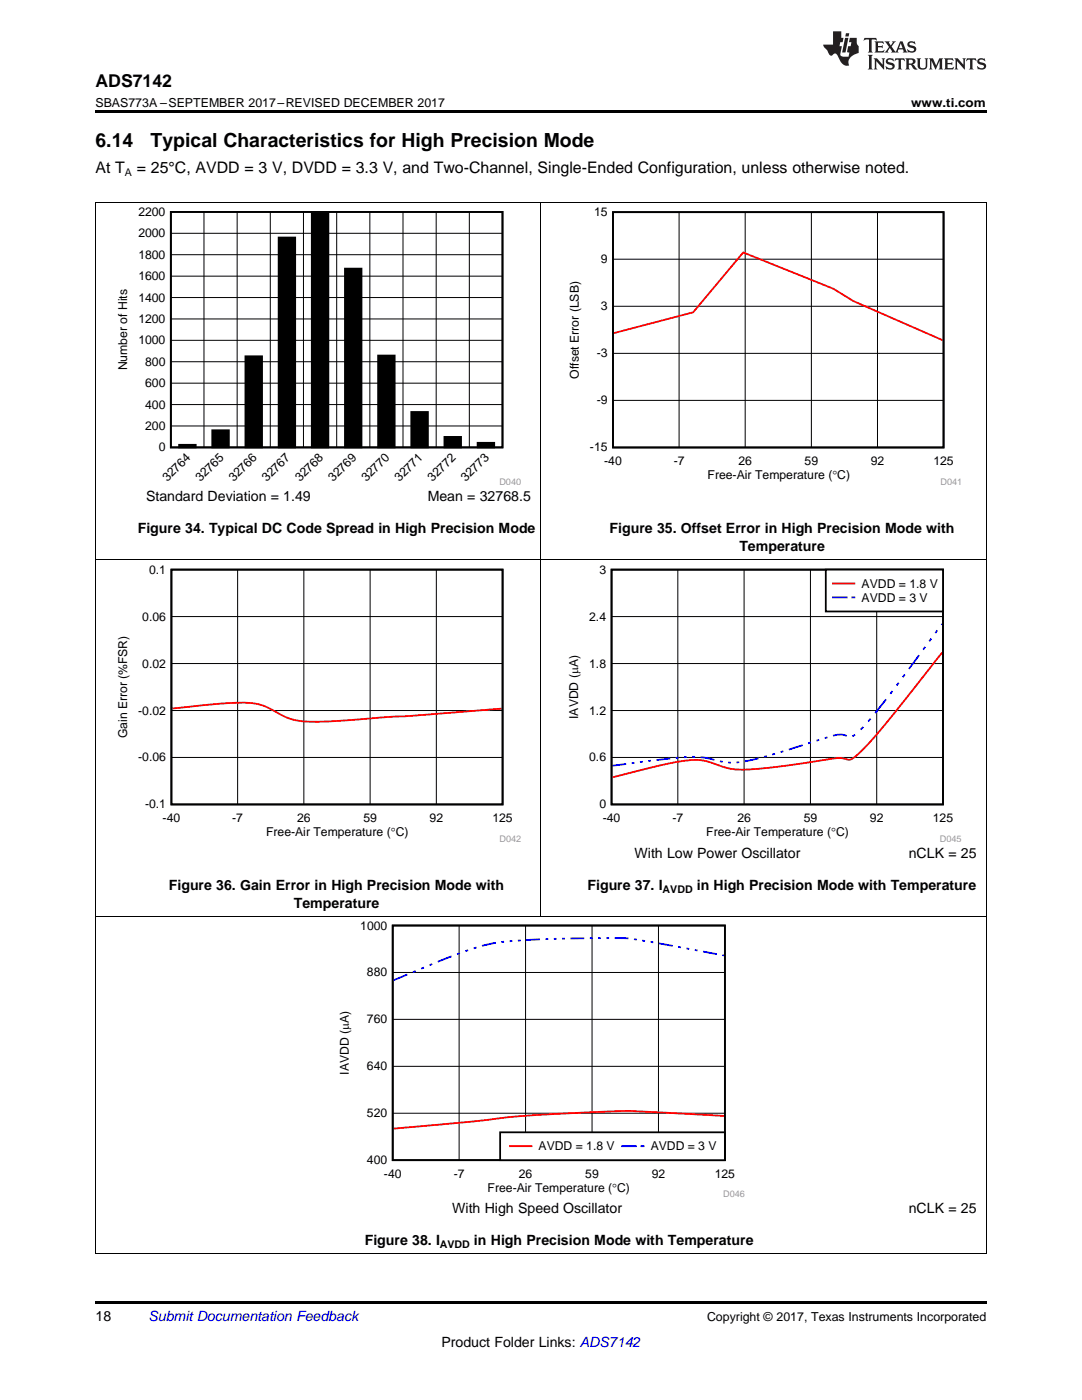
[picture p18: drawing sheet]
<svg xmlns="http://www.w3.org/2000/svg" width="216mm" height="279mm" viewBox="0 0 216 279" stroke-linecap="round" stroke-linejoin="round" font-family="sans-serif">
<defs><g id="words">
<g font-size="3.9">
<text x="19" y="29.3">6.14</text>
<text x="30.1" y="29.3">Typical Characteristics for High Precision Mode</text>
</g>
<text font-size="3.5" x="19" y="17.3">ADS7142</text>
<g font-size="3.2">
<text x="19" y="34.4">At T</text>
<text x="27.3" y="34.4">= 25°C, AVDD = 3 V, DVDD = 3.3 V, and Two-Channel, Single-Ended Configuration, unless otherwise noted.</text>
</g>
<g font-size="2.8">
<text x="29.1" y="100">Standard Deviation = 1.49</text>
<text x="85.3" y="100">Mean = 32768.5</text>
<text x="27.5" y="106.4">Figure 34. Typical DC Code Spread in High Precision Mode</text>
<text x="121.6" y="106.4">Figure 35. Offset Error in High Precision Mode with</text>
<text x="147.5" y="109.9">Temperature</text>
<text x="126.6" y="171.2">With Low Power Oscillator</text>
<text x="181.3" y="171.2">nCLK = 25</text>
<text x="33.7" y="177.6">Figure 36. Gain Error in High Precision Mode with</text>
<text x="117.2" y="177.6">Figure 37. I</text>
<text x="139" y="177.6">in High Precision Mode with Temperature</text>
<text x="58.6" y="181.1">Temperature</text>
<text x="90.2" y="242.1">With High Speed Oscillator</text>
<text x="181.3" y="242.1">nCLK = 25</text>
<text x="72.8" y="248.5">Figure 38. I</text>
<text x="94.6" y="248.5">in High Precision Mode with Temperature</text>
<text x="19" y="263.6">18</text>
<text x="88.1" y="268.9">Product Folder Links: ADS7142</text>
</g>
<text font-size="2.8" fill="#0000c8" x="29.6" y="263.6">Submit Documentation Feedback</text>
<g font-size="2.5">
<text x="19" y="21.4">SBAS773A –SEPTEMBER 2017–REVISED DECEMBER 2017</text>
<text x="181.8" y="21.4">www.ti.com</text>
<text x="141.1" y="263.6">Copyright © 2017, Texas Instruments Incorporated</text>
</g>
<g font-size="2.4">
<text x="27.6" y="47.4">2000</text>
<text x="27.6" y="43.1">2200</text>
<text x="118.5" y="43.1">15</text>
<text x="27.6" y="51.6">1800</text>
<text x="119.9" y="52.5">9</text>
<text x="27.6" y="55.9">1600</text>
<text x="27.6" y="64.5">1200</text>
<text x="27.6" y="60.2">1400</text>
<text x="119.9" y="61.9">3</text>
<text x="27.6" y="68.7">1000</text>
<text x="119.1" y="71.3">-3</text>
<text x="25.4" y="73.9" transform="rotate(-90 25.4 73.9)">Number of Hits</text>
<text x="29" y="77.3">600</text>
<text x="29" y="73">800</text>
<text x="115.5" y="75.6" transform="rotate(-90 115.5 75.6)">Offset Error (LSB)</text>
<text x="29" y="81.5">400</text>
<text x="119.1" y="80.7">-9</text>
<text x="29" y="85.8">200</text>
<text x="31.7" y="90.1">0</text>
<text x="117.7" y="90.1">-15</text>
<text x="120.6" y="92.9">-40</text>
<text x="134.4" y="92.9">-7</text>
<text x="141.2" y="95.7">Free-Air Temperature (qC)</text>
<text x="147.3" y="92.9">26</text>
<text x="160.5" y="92.9">59</text>
<text x="173.7" y="92.9">92</text>
<text x="186.3" y="92.9">125</text>
<text x="33.4" y="96.2" transform="rotate(-45 33.4 96.2)">32764</text>
<text x="40" y="96.2" transform="rotate(-45 40 96.2)">32765</text>
<text x="46.6" y="96.2" transform="rotate(-45 46.6 96.2)">32766</text>
<text x="53.3" y="96.2" transform="rotate(-45 53.3 96.2)">32767</text>
<text x="59.9" y="96.2" transform="rotate(-45 59.9 96.2)">32768</text>
<text x="66.5" y="96.2" transform="rotate(-45 66.5 96.2)">32769</text>
<text x="73.1" y="96.2" transform="rotate(-45 73.1 96.2)">32770</text>
<text x="79.7" y="96.2" transform="rotate(-45 79.7 96.2)">32771</text>
<text x="86.3" y="96.2" transform="rotate(-45 86.3 96.2)">32772</text>
<text x="93" y="96.2" transform="rotate(-45 93 96.2)">32773</text>
<text x="29.8" y="114.5">0.1</text>
<text x="119.6" y="114.5">3</text>
<text x="171.9" y="117.3">AVDD = 1.8 V</text>
<text x="28.4" y="123.8">0.06</text>
<text x="117.6" y="123.8">2.4</text>
<text x="171.9" y="120.1">AVDD = 3 V</text>
<text x="28.4" y="133.2">0.02</text>
<text x="117.6" y="133.2">1.8</text>
<text x="27.6" y="142.6">-0.02</text>
<text x="115.3" y="143.5" transform="rotate(-90 115.3 143.5)">IAVDD (PA)</text>
<text x="117.6" y="142.6">1.2</text>
<text x="25.4" y="147.4" transform="rotate(-90 25.4 147.4)">Gain Error (%FSR)</text>
<text x="27.6" y="152">-0.06</text>
<text x="117.6" y="152">0.6</text>
<text x="28.9" y="161.3">-0.1</text>
<text x="119.6" y="161.3">0</text>
<text x="32.4" y="164.1">-40</text>
<text x="46.3" y="164.1">-7</text>
<text x="53.1" y="166.9">Free-Air Temperature (qC)</text>
<text x="59.3" y="164.1">26</text>
<text x="72.5" y="164.1">59</text>
<text x="85.7" y="164.1">92</text>
<text x="98.3" y="164.1">125</text>
<text x="120.3" y="164.1">-40</text>
<text x="134.2" y="164.1">-7</text>
<text x="140.9" y="166.9">Free-Air Temperature (qC)</text>
<text x="147.1" y="164.1">26</text>
<text x="160.4" y="164.1">59</text>
<text x="173.6" y="164.1">92</text>
<text x="186.1" y="164.1">125</text>
<text x="71.9" y="185.5">1000</text>
<text x="73.2" y="194.9">880</text>
<text x="73.2" y="204.2">760</text>
<text x="69.6" y="214.5" transform="rotate(-90 69.6 214.5)">IAVDD (PA)</text>
<text x="73.2" y="213.6">640</text>
<text x="73.2" y="223">520</text>
<text x="73.2" y="232.3">400</text>
<text x="107.5" y="229.6">AVDD = 1.8 V</text>
<text x="129.8" y="229.6">AVDD = 3 V</text>
<text x="76.6" y="235.1">-40</text>
<text x="90.5" y="235.1">-7</text>
<text x="97.3" y="237.9">Free-Air Temperature (qC)</text>
<text x="103.5" y="235.1">26</text>
<text x="116.8" y="235.1">59</text>
<text x="130" y="235.1">92</text>
<text x="142.6" y="235.1">125</text>
</g>
<g font-size="2.1">
<text x="24.9" y="35.1">A</text>
<text x="132.2" y="178.2">AVDD</text>
<text x="87.8" y="249.1">AVDD</text>
</g>
<g font-size="1.8" fill="#999">
<text x="99.7" y="96.7">D040</text>
<text x="187.7" y="96.7">D041</text>
<text x="99.7" y="168">D042</text>
<text x="187.6" y="168">D045</text>
<text x="144.3" y="238.9">D046</text>
</g>
</g></defs>
<path d="M19 250.2l.2 .1zM196.7 250.2l.1 .1zM19 259.7h177.8v.5h-177.8z" fill="#000"/>
<path d="M19.1 182.8v67.5M196.8 182.8v67.5M19 250.2h177.8" fill="none" stroke="#000" stroke-width=".2"/>
<path d="M67.3 183.8h81.3v55.1h-81.3z" fill-rule="evenodd" fill="#fff"/>
<path d="M78.4 184.7h66.2v46.8h-66.2z" fill="none" stroke="#000" stroke-width=".35"/>
<path d="M78.4 194.1h66.3M91.6 184.7v46.8M104.9 184.7v46.8M118.1 184.7v46.8M131.4 184.7v46.8M78.4 212.8h66.3M78.4 203.4h66.3M78.4 222.2h66.3" fill="none" stroke="#000" stroke-width=".2"/>
<path d="M144.5 222.7l-3.8-.2a201.1 201.1 0 0 0-18.2-.7 258.8 258.8 0 0 0-29.5 2.1l-14.5 1.3" fill="none" stroke="#f00" stroke-width=".35"/>
<g fill="none" stroke="#00f" stroke-width=".35">
<path d="M81.3 194.5l-2.8 1.1M82.9 193.8l-.5 .2M84.6 193.1l-.6 .2M86.2 192.4l-.5 .2M90.1 190.9l-2.7 1M91.8 190.2l-.6 .2M93.4 189.6l-.5 .2M95.1 189.1l-.6 .2M98.9 188.2l-2.7 .6M100.6 187.9l-.6 .1M102.2 187.8h-.5M103.9 187.7h-.6"/>
<path d="M107.8 187.5l-2.8 .1M109.4 187.4h-.5M111.1 187.4h-.6M112.7 187.3h-.5M116.6 187.3h-2.8M117.7 187.2h.5M119.3 187.2h.6M121 187.2h.5M122.6 187.2l2.8 .1M126.5 187.4l.6 .1M128.2 187.7l.5 .1M129.8 188l.6 .1"/>
<path d="M131.5 188.3l2.7 .5M135.3 189l.6 .1M137 189.3l.5 .1M138.6 189.6l.6 .1M140.3 189.9l2.7 .5M144.1 190.6l.4 .1"/>
</g>
<path d="M99.8 226h44.8v5.5h-44.8z" fill-rule="evenodd" fill="#fff"/>
<path d="M99.8 226h44.8v5.5h-44.8z" fill="none" stroke="#000" stroke-width=".35"/>
<path d="M101.8 228.7h4.3" fill="none" stroke="#f00" stroke-width=".35"/>
<path d="M124.1 228.7h2.8M128 228.7h.4" fill="none" stroke="#00f" stroke-width=".35"/>
<path d="M19.1 111.7v71.2M107.9 111.7v71.2M196.8 111.7v71.2M19 182.8h177.8" fill="none" stroke="#000" stroke-width=".2"/>
<path d="M23 112.7h80.9v55.3h-80.9z" fill-rule="evenodd" fill="#fff"/>
<path d="M34.2 113.7h66.1v46.8h-66.1z" fill="none" stroke="#000" stroke-width=".35"/>
<path d="M47.4 113.7v46.9M60.6 113.7v46.9M73.9 113.7v46.9M87.1 113.7v46.9M34.2 132.4h66.1M34.2 123h66.1M34.2 151.2h66.1M34.2 141.8h66.1" fill="none" stroke="#000" stroke-width=".2"/>
<path d="M34.4 141.4l.8-.1a135 135 0 0 1 13.6-1.1 11.8 11.8 0 0 1 7.1 2.4 13.1 13.1 0 0 0 7.7 1.4l18.7-1.1 17.8-1.5" fill="none" stroke="#f00" stroke-width=".35"/>
<path d="M113 112.8h78.8v55.2h-78.8z" fill-rule="evenodd" fill="#fff"/>
<path d="M122 113.7h66.2v46.8h-66.2z" fill="none" stroke="#000" stroke-width=".35"/>
<path d="M135.3 113.7v46.9M148.5 113.7v46.9M161.7 113.7v46.9M174.9 113.7v46.9M122 132.4h66.2M122 123.1h66.2M122 151.2h66.2M122 141.8h66.2" fill="none" stroke="#000" stroke-width=".2"/>
<path d="M188 130.3l-2.2 2.7a248.1 248.1 0 0 1-13.7 16.7 4.9 4.9 0 0 1-2.9 1.9l-.3-.1a5 5 0 0 0-2.8-.1l-1.3 .2a150 150 0 0 1-16.7 2 17.5 17.5 0 0 1-6.8-1.6 16.2 16.2 0 0 0-8.1 .4l-11 2.7" fill="none" stroke="#f00" stroke-width=".35"/>
<g fill="none" stroke="#00f" stroke-width=".35">
<path d="M176.8 139.6l-2.2 2.7M178.1 137.9l-.4 .6M179.3 136.3l-.4 .5M180.5 134.6l-.4 .6M183.4 130.8l-2 2.7M184.6 129.1l-.4 .5M185.8 127.4l-.4 .6M187 125.8l-.4 .5M188 124.5l-.1 .2M124.9 152.5l-2.7 .3M126.6 152.3h-.6M128.2 152l-.5 .1"/>
<path d="M129.9 151.8l-.6 .1M133.8 151.4l-2.8 .3M135.4 151.2l-.6 .1M137 151.1h-.5M138.1 151h.6M139.8 151.1l2.7 .6M143.7 151.9l.5 .1M145.3 152.2h.6M147.5 152.1l-.5 .1M151.4 151.3l-2.8 .6M153 150.9l-.5 .1M154.7 150.4l-.6 .2"/>
<path d="M156.3 149.9l-.5 .2M160.2 148.7l-2.8 .9M161.8 148.2l-.5 .2M163.5 147.7l-.6 .1M165.1 147.1l-.5 .2M166.2 146.8a3.5 3.5 0 0 1 2.8 .1M170.6 146.6l-.5 .4M172.3 145.1l-.6 .5M173.7 143.4l-.5 .6"/>
</g>
<path d="M164.8 113.7h23.4v8.3h-23.4z" fill-rule="evenodd" fill="#fff"/>
<path d="M164.8 113.7h23.4v8.3h-23.4z" fill="none" stroke="#000" stroke-width=".35"/>
<path d="M166.2 116.4h4.3" fill="none" stroke="#f00" stroke-width=".35"/>
<path d="M166.2 119.2h2.8M170.1 119.2h.4" fill="none" stroke="#00f" stroke-width=".35"/>
<path d="M19.1 40.4v71.3M107.9 40.4v71.3M196.8 40.4v71.3M19 111.6h177.8" fill="none" stroke="#000" stroke-width=".2"/>
<path d="M23 41.4h80.9v55.4h-80.9z" fill-rule="evenodd" fill="#fff"/>
<path d="M34.1 42.3h66.2v47h-66.2zM55.6 47.4h3.3v41.9h-3.3zM62.2 42.6h3.3v46.7h-3.3zM68.8 53.6h3.3v35.7h-3.3zM49 71.1h3.3v18.2h-3.3zM75.4 71h3.4v18.3h-3.4zM35.7 88.8h3.4v.5h-3.4zM42.4 85.9h3.3v3.4h-3.3zM82.1 82.2h3.3v7.1h-3.3zM88.7 87.2h3.3v2.1h-3.3zM95.3 88.4h3.3v.9h-3.3z" fill="none" stroke="#000" stroke-width=".35"/>
<g fill="none" stroke="#000" stroke-width=".2">
<path d="M34.1 42.3h66.2v47h-66.2zM34.1 59.4h66.2M34.1 55.1h66.2M34.1 50.8h66.2M34.1 46.6h66.2M40.7 42.3v47M47.3 42.3v47M53.9 42.3v47M60.6 42.3v47M67.2 42.3v47M73.8 42.3v47M80.4 42.3v47"/>
<path d="M87 42.3v47M93.6 42.3v47M34.1 76.5h66.2M34.1 72.2h66.2M34.1 67.9h66.2M34.1 63.7h66.2M34.1 85h66.2M34.1 80.7h66.2"/>
</g>
<g fill="#000">
<path d="M35.7 88.8h3.4v.5h-3.4z" fill-rule="evenodd"/>
<path d="M42.4 85.9h3.3v3.4h-3.3z" fill-rule="evenodd"/>
<path d="M49 71.1h3.3v18.2h-3.3z" fill-rule="evenodd"/>
<path d="M55.6 47.4h3.3v41.9h-3.3z" fill-rule="evenodd"/>
<path d="M62.2 42.6h3.3v46.7h-3.3z" fill-rule="evenodd"/>
<path d="M68.8 53.6h3.3v35.7h-3.3z" fill-rule="evenodd"/>
<path d="M75.4 71h3.4v18.3h-3.4z" fill-rule="evenodd"/>
<path d="M82.1 82.2h3.3v7.1h-3.3z" fill-rule="evenodd"/>
<path d="M88.7 87.2h3.3v2.1h-3.3z" fill-rule="evenodd"/>
<path d="M95.3 88.4h3.3v.9h-3.3z" fill-rule="evenodd"/>
</g>
<path d="M113.2 41.4h78.4v55.4h-78.4z" fill-rule="evenodd" fill="#fff"/>
<path d="M122.3 42.3h66v47h-66z" fill="none" stroke="#000" stroke-width=".35"/>
<path d="M19 40.4h177.8M122.3 51.7h66M135.5 42.3v47M148.7 42.3v47M161.9 42.3v47M175.1 42.3v47M122.3 79.9h66M122.3 70.5h66M122.3 61.1h66" fill="none" stroke="#000" stroke-width=".2"/>
<path d="M122.5 66.5l15.8-4.2 10-11.9 18 7.2 4 2.5 17.8 7.8" fill="none" stroke="#f00" stroke-width=".35"/>
<path d="M19 22h177.8v.5h-177.8z" fill="#000"/>
<g fill="#231f20">
<path d="M172.5 7.6l-.1 .5 .4-.2h.6v.1v2.1l-.2 .4h.9l-.2-.4v-2.1l.1-.1h.5l.5 .2-.2-.5zM174.5 8.3l.2 .3v1.5l-.2 .4h1.8l.2-.6a1.04 1.04 0 0 1-1.3 .2v-.7h.6l.3 .2v-.6l-.3 .2h-.6v-.6l.8-.1 .4 .3-.2-.5zM176.5 8.3l.9 1.1-.9 1.1h.8l-.2-.2 .4-.7 .5 .7-.2 .2h1.5l-.2-.2 .2-.4h.9l.1 .4-.2 .2h1l-.3-.3-.7-1.9h-.5l-.9 2-.8-1 .9-1h-.8l.1 .3-.4 .5-.3-.6 .1-.2zM179.7 8.6l.4 1h-.7zM181.3 8.4a.63 .63 0 0 0-.2 .7 .63 .63 0 0 0 .6 .4l.6 .2 .1 .2a.75 .75 0 0 1-.7 .4 .75 .75 0 0 1-.6-.5l.1 .7 .1-.1a1.11 1.11 0 0 0 1.5-.6 1.13 1.13 0 0 0-1.2-.8l-.1-.4a1.04 1.04 0 0 1 1.2 .2l-.2-.5-.2 .1-.4-.2zM173.2 10.9l.2 .4v2.2l-.2 .4h1l-.3-.4v-2.2l.3-.4zM174.3 11.6l.3 .4v1.5l-.3 .4h.8l-.2-.4v-1.3l1.5 1.7v-1.9l.2-.4h-.7l.2 .4v.9l-1.1-1.3zM177 11.8a.62 .62 0 0 0-.2 .7 .62 .62 0 0 0 .6 .4l.6 .1 .1 .3a.76 .76 0 0 1-.7 .3 .76 .76 0 0 1-.7-.4l.2 .7 .1-.1a1.11 1.11 0 0 0 1.5-.6 1.13 1.13 0 0 0-1.2-.8l-.1-.4a1.04 1.04 0 0 1 1.2 .2l-.2-.6-.2 .1-.5-.1zM178.7 11.6l-.2 .6a.61 .61 0 0 1 .8-.3v1.6l-.2 .4h.9l-.2-.4v-1.6a.63 .63 0 0 1 .7 .3l-.1-.6zM180.6 11.6l.3 .4v1.5l-.3 .4h1l-.2-.2-.1-.8 .6 .2a.76 .76 0 0 0 1.2 .7l-1-1a.58 .58 0 0 0 .6-.5 .58 .58 0 0 0-.5-.6zM181.4 11.9h.1a.45 .45 0 0 1 .5 .1 .45 .45 0 0 1 .1 .5l-.8 .2zM182.9 11.6l.2 .2a2.17 2.17 0 0 0 .3 1.9 .99 .99 0 0 0 1.6-.6v-1.1l.2-.4h-.7l.2 .2a1.92 1.92 0 0 1-.2 1.8 .6 .6 0 0 1-.9-.5v-1.1l.2-.4zM185.4 11.6l.2 .4v1.5l-.2 .4h.7l-.2-.4v-1.4l.8 1.8 .8-1.8v1.4l-.2 .4h.9l-.2-.4v-1.5l.2-.4h-.8l-.6 1.5-.6-1.5zM188.4 11.6l.2 .4v1.5l-.2 .4h1.8l.1-.6a1.04 1.04 0 0 1-1.2 .1v-.6h.5l.4 .2v-.6l-.4 .2h-.5v-.7h.8l.3 .3-.1-.6zM190.5 11.6l.2 .4v1.5l-.2 .4h.7l-.2-.4v-1.3l1.5 1.7v-1.9l.2-.4h-.7l.2 .4v.9l-1.1-1.3zM192.9 11.6l-.1 .6a.61 .61 0 0 1 .7-.3l.1 1.6-.3 .4h1l-.3-.4 .1-1.6a.63 .63 0 0 1 .7 .3l-.1-.6zM195.2 11.8a.62 .62 0 0 0-.2 .7 .62 .62 0 0 0 .6 .4l.6 .1 .1 .3a.76 .76 0 0 1-.7 .3 .76 .76 0 0 1-.6-.4l.1 .7 .1-.1a1.11 1.11 0 0 0 1.6-.6 1.13 1.13 0 0 0-1.3-.8l-.1-.4a1.04 1.04 0 0 1 1.2 .2l-.1-.6-.2 .1-.5-.1z"/>
<path d="M166.2 6.3v2.6h-1.9v.4l.8 .9a.91 .91 0 0 0 1 .8 .56 .56 0 0 1 .5-.3 .56 .56 0 0 1 .5 .3l.4 .8a1.53 1.53 0 0 0 1.9 1.2 1.54 1.54 0 0 1 1-2.1l.9-.3v-1.4a1.52 1.52 0 0 1-.4-1.6h-1.3l-.2 .8h.5l-.2 .8h-.5l-.1 1v.2l.4 .1-.2 .8a1.93 1.93 0 0 1-1.6-.3l.3-1.8h-.5l.2-.8h.4l.2-.8h-.4v-1.3zM168.6 7.6l-.6 2.9h.7l.6-2.9zM168.8 6.6l-.1 .7h.6l.2-.7z"/>
</g>
<use href="#words"/>
</svg>
